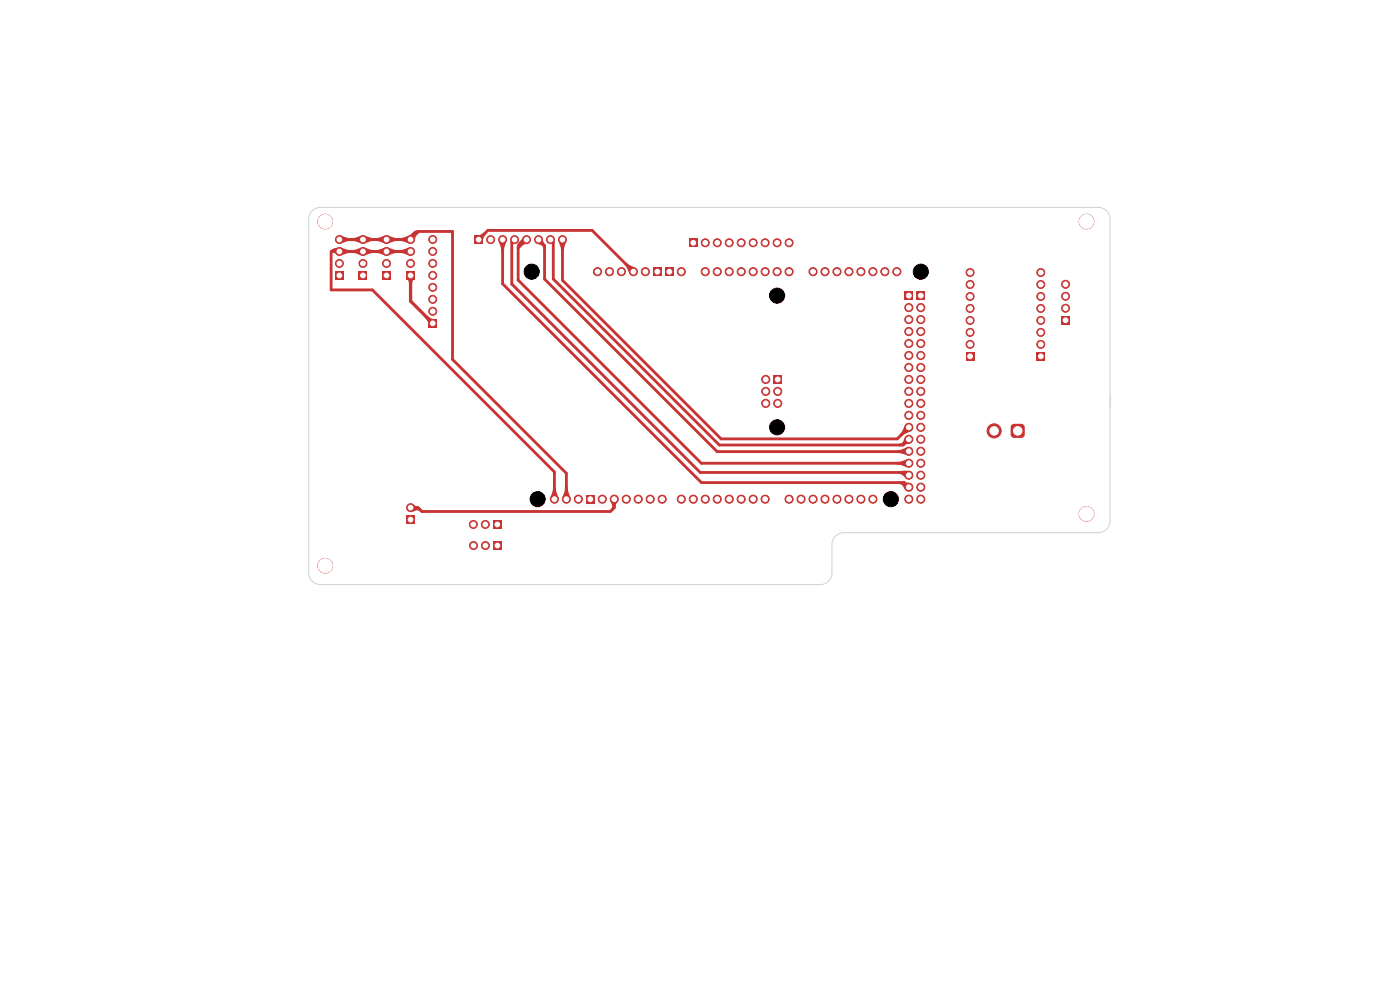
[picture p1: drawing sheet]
<svg xmlns="http://www.w3.org/2000/svg" width="297mm" height="210mm" viewBox="0 0 297 210" stroke-linecap="round" stroke-linejoin="round" font-family="sans-serif">
<path d="M225.2 67.1h1.7v1.7h-1.7z" fill="#c83434"/>
<g fill="#c83434" stroke="#c83434" stroke-width=".21">
<circle cx="226" cy="65.4" r=".85"/>
<circle cx="226" cy="62.8" r=".85"/>
<circle cx="226" cy="60.3" r=".85"/>
</g>
<path d="M86.2 109.4h1.7v1.7h-1.7z" fill="#c83434"/>
<circle cx="87.1" cy="107.7" r=".85" fill="#c83434" stroke="#c83434" stroke-width=".21"/>
<path d="M71.1 57.6h1.7v1.7h-1.7z" fill="#c83434"/>
<g fill="#c83434" stroke="#c83434" stroke-width=".21">
<circle cx="72" cy="55.9" r=".85"/>
<circle cx="72" cy="53.3" r=".85"/>
<circle cx="72" cy="50.8" r=".85"/>
</g>
<path d="M104.7 114.9h1.7v1.7h-1.7z" fill="#c83434"/>
<g fill="#c83434" stroke="#c83434" stroke-width=".21">
<circle cx="103" cy="115.7" r=".85"/>
<circle cx="100.4" cy="115.7" r=".85"/>
</g>
<path d="M81.1 57.6h1.7v1.7h-1.7z" fill="#c83434"/>
<g fill="#c83434" stroke="#c83434" stroke-width=".21">
<circle cx="82" cy="55.9" r=".85"/>
<circle cx="82" cy="53.3" r=".85"/>
<circle cx="82" cy="50.8" r=".85"/>
</g>
<path d="M100.7 50h1.7v1.7h-1.7z" fill="#c83434"/>
<g fill="#c83434" stroke="#c83434" stroke-width=".21">
<circle cx="104.1" cy="50.8" r=".85"/>
<circle cx="106.6" cy="50.8" r=".85"/>
<circle cx="109.2" cy="50.8" r=".85"/>
<circle cx="111.7" cy="50.8" r=".85"/>
<circle cx="114.2" cy="50.8" r=".85"/>
<circle cx="116.8" cy="50.8" r=".85"/>
<circle cx="119.3" cy="50.8" r=".85"/>
</g>
<path d="M146.2 50.7h1.7v1.7h-1.7z" fill="#c83434"/>
<g fill="#c83434" stroke="#c83434" stroke-width=".21">
<circle cx="149.6" cy="51.5" r=".85"/>
<circle cx="152.2" cy="51.5" r=".85"/>
<circle cx="154.7" cy="51.5" r=".85"/>
<circle cx="157.2" cy="51.5" r=".85"/>
<circle cx="159.8" cy="51.5" r=".85"/>
<circle cx="162.3" cy="51.5" r=".85"/>
<circle cx="164.9" cy="51.5" r=".85"/>
<circle cx="167.4" cy="51.5" r=".85"/>
</g>
<path d="M104.7 110.4h1.6v1.7h-1.6z" fill="#c83434"/>
<g fill="#c83434" stroke="#c83434" stroke-width=".21">
<circle cx="103" cy="111.2" r=".85"/>
<circle cx="100.4" cy="111.2" r=".85"/>
</g>
<path d="M86.2 57.6h1.7v1.7h-1.7z" fill="#c83434"/>
<g fill="#c83434" stroke="#c83434" stroke-width=".21">
<circle cx="87.1" cy="55.9" r=".85"/>
<circle cx="87.1" cy="53.3" r=".85"/>
<circle cx="87.1" cy="50.8" r=".85"/>
</g>
<path d="M90.9 67.7h1.8v1.7h-1.8z" fill="#c83434"/>
<g fill="#c83434" stroke="#c83434" stroke-width=".21">
<circle cx="91.8" cy="66" r=".85"/>
<circle cx="91.8" cy="63.5" r=".85"/>
<circle cx="91.8" cy="61" r=".85"/>
<circle cx="91.8" cy="58.4" r=".85"/>
<circle cx="91.8" cy="55.9" r=".85"/>
<circle cx="91.8" cy="53.3" r=".85"/>
<circle cx="91.8" cy="50.8" r=".85"/>
<circle cx="126.8" cy="57.6" r=".86"/>
<circle cx="134.4" cy="57.6" r=".86"/>
<circle cx="136.9" cy="57.6" r=".86"/>
<circle cx="165" cy="85.6" r=".86"/>
<circle cx="192.8" cy="105.9" r=".86"/>
<circle cx="195.3" cy="105.9" r=".86"/>
<circle cx="149.6" cy="57.6" r=".86"/>
<circle cx="152.2" cy="57.6" r=".86"/>
<circle cx="154.7" cy="57.6" r=".86"/>
<circle cx="157.2" cy="57.6" r=".86"/>
<circle cx="159.8" cy="57.6" r=".86"/>
<circle cx="162.3" cy="57.6" r=".86"/>
<circle cx="164.9" cy="57.6" r=".86"/>
<circle cx="167.4" cy="57.6" r=".86"/>
<circle cx="172.5" cy="57.6" r=".86"/>
<circle cx="175" cy="57.6" r=".86"/>
<circle cx="177.6" cy="57.6" r=".86"/>
<circle cx="180.1" cy="57.6" r=".86"/>
<circle cx="122.7" cy="105.9" r=".86"/>
<circle cx="187.7" cy="57.6" r=".86"/>
<circle cx="190.3" cy="57.6" r=".86"/>
<circle cx="162.3" cy="105.9" r=".86"/>
<circle cx="159.8" cy="105.9" r=".86"/>
<circle cx="157.2" cy="105.9" r=".86"/>
<circle cx="154.7" cy="105.9" r=".86"/>
<circle cx="152.2" cy="105.9" r=".86"/>
<circle cx="149.6" cy="105.9" r=".86"/>
<circle cx="147.1" cy="105.9" r=".86"/>
<circle cx="144.5" cy="105.9" r=".86"/>
<circle cx="140.5" cy="105.9" r=".86"/>
<circle cx="137.9" cy="105.9" r=".86"/>
<circle cx="135.4" cy="105.9" r=".86"/>
<circle cx="132.9" cy="105.9" r=".86"/>
<circle cx="130.3" cy="105.9" r=".86"/>
<circle cx="127.8" cy="105.9" r=".86"/>
<circle cx="167.4" cy="105.9" r=".86"/>
<circle cx="169.9" cy="105.9" r=".86"/>
<circle cx="172.5" cy="105.9" r=".86"/>
<circle cx="175" cy="105.9" r=".86"/>
<circle cx="177.6" cy="105.9" r=".86"/>
<circle cx="180.1" cy="105.9" r=".86"/>
<circle cx="182.6" cy="105.9" r=".86"/>
<circle cx="185.2" cy="105.9" r=".86"/>
<circle cx="192.8" cy="103.3" r=".86"/>
<circle cx="195.3" cy="103.3" r=".86"/>
<circle cx="192.8" cy="100.8" r=".86"/>
<circle cx="195.3" cy="100.8" r=".86"/>
<circle cx="192.8" cy="98.3" r=".86"/>
<circle cx="195.3" cy="98.3" r=".86"/>
<circle cx="192.8" cy="95.7" r=".86"/>
<circle cx="195.3" cy="95.7" r=".86"/>
<circle cx="192.8" cy="93.2" r=".86"/>
<circle cx="195.3" cy="93.2" r=".86"/>
<circle cx="192.8" cy="90.6" r=".86"/>
<circle cx="195.3" cy="90.6" r=".86"/>
<circle cx="192.8" cy="88.1" r=".86"/>
<circle cx="195.3" cy="88.1" r=".86"/>
<circle cx="192.8" cy="85.6" r=".86"/>
<circle cx="195.3" cy="85.6" r=".86"/>
<circle cx="192.8" cy="83" r=".86"/>
<circle cx="195.3" cy="83" r=".86"/>
<circle cx="192.8" cy="80.5" r=".86"/>
<circle cx="195.3" cy="80.5" r=".86"/>
<circle cx="192.8" cy="77.9" r=".86"/>
<circle cx="195.3" cy="77.9" r=".86"/>
<circle cx="192.8" cy="75.4" r=".86"/>
<circle cx="195.3" cy="75.4" r=".86"/>
<circle cx="192.8" cy="72.9" r=".86"/>
<circle cx="195.3" cy="72.9" r=".86"/>
<circle cx="192.8" cy="70.3" r=".86"/>
<circle cx="195.3" cy="70.3" r=".86"/>
<circle cx="192.8" cy="67.8" r=".86"/>
<circle cx="195.3" cy="67.8" r=".86"/>
<circle cx="192.8" cy="65.2" r=".86"/>
<circle cx="195.3" cy="65.2" r=".86"/>
<circle cx="182.6" cy="57.6" r=".86"/>
<circle cx="185.2" cy="57.6" r=".86"/>
</g>
<g fill="#c83434">
<path d="M124.4 105h1.7v1.8h-1.7z"/>
<path d="M138.6 56.8h1.7v1.7h-1.7z"/>
<path d="M141.1 56.8h1.8v1.7h-1.8z"/>
<path d="M164.1 79.6h1.7v1.8h-1.7z"/>
<path d="M191.9 61.8h1.8v1.8h-1.8z"/>
<path d="M194.5 61.8h1.7v1.8h-1.7z"/>
</g>
<g fill="#c83434" stroke="#c83434" stroke-width=".21">
<circle cx="129.3" cy="57.6" r=".86"/>
<circle cx="162.4" cy="85.6" r=".86"/>
<circle cx="165" cy="83" r=".86"/>
<circle cx="131.8" cy="57.6" r=".86"/>
<circle cx="162.4" cy="80.5" r=".86"/>
<circle cx="162.4" cy="83" r=".86"/>
<circle cx="117.6" cy="105.9" r=".86"/>
<circle cx="120.2" cy="105.9" r=".86"/>
<circle cx="144.5" cy="57.6" r=".86"/>
</g>
<path d="M214.6 90.2l.6-.3h1.4l.5 .2 .3 .6v1.5l-.2 .4-.6 .3h-1.4l-.5-.2-.3-.5v-1.5z" fill="#c83434"/>
<circle cx="210.9" cy="91.4" r="1.5" fill="#c83434" stroke="#c83434" stroke-width=".21"/>
<path d="M76.1 57.6h1.7v1.7h-1.7z" fill="#c83434"/>
<g fill="#c83434" stroke="#c83434" stroke-width=".21">
<circle cx="77" cy="55.9" r=".85"/>
<circle cx="77" cy="53.3" r=".85"/>
<circle cx="77" cy="50.8" r=".85"/>
</g>
<path d="M204.9 74.7h1.7v1.7h-1.7z" fill="#c83434"/>
<g fill="#c83434" stroke="#c83434" stroke-width=".21">
<circle cx="205.8" cy="73" r=".85"/>
<circle cx="205.8" cy="70.5" r=".85"/>
<circle cx="205.8" cy="68" r=".85"/>
<circle cx="205.8" cy="65.4" r=".85"/>
<circle cx="205.8" cy="62.9" r=".85"/>
<circle cx="205.8" cy="60.3" r=".85"/>
<circle cx="205.8" cy="57.8" r=".85"/>
</g>
<path d="M219.9 74.7h1.8v1.7h-1.8z" fill="#c83434"/>
<g fill="#c83434" stroke="#c83434" stroke-width=".21">
<circle cx="220.8" cy="73" r=".85"/>
<circle cx="220.8" cy="70.5" r=".85"/>
<circle cx="220.8" cy="68" r=".85"/>
<circle cx="220.8" cy="65.4" r=".85"/>
<circle cx="220.8" cy="62.9" r=".85"/>
<circle cx="220.8" cy="60.3" r=".85"/>
<circle cx="220.8" cy="57.8" r=".85"/>
<circle cx="230.5" cy="47" r="1.55"/>
<circle cx="69" cy="120" r="1.55"/>
<circle cx="230.5" cy="109" r="1.55"/>
<circle cx="69" cy="47" r="1.55"/>
</g>
<path d="M72 50.8h15.1l1.7-1.7h7.2v27.2l24.2 24.1v5.5M87.1 53.4h-16.8l-.1 8.1h8.8l38.6 38.6v5.8M101.5 50.8l2-1.9h22.1l8.8 8.7M106.6 50.8v9.4l42.2 42.2h43l1 .9M109.2 50.8l-.6 .6v8.9l40 39.9h43.6l.6 .6M111.7 50.8l-1.8 1.8v6.8l38.9 38.9h44M114.2 50.8l1.3 1.3v7.1l36.6 36.6 40.7-.1M116.8 50.8l.6 .6v7.8l35.2 35.2h39l1.2-1.2M119.3 50.8v8.7l33.7 33.6h37.3l2.5-2.5M130.3 105.9v1.8l-.8 .8h-40l-.8-.8h-1.6" fill="none" stroke="#c83434" stroke-width=".6"/>
<path d="M87.1 58.4v5.5l4.7 4.7" fill="none" stroke="#c83434" stroke-width=".7"/>
<g fill="#c83434">
<path d="M117.3 103.3h.6l.1 .8 .5 1.6a2.17 2.17 0 0 1-1.7 0l.4-1.6z"/>
<path d="M192.1 90.2a2.16 2.16 0 0 1 1.2 1.2l-2.1 1.3-.4-.4 .5-.7z"/>
<path d="M192.1 92.7l.7 .5 .2 .8-2.1 .7h-.2v-.6a.93 .93 0 0 0 1-.7z"/>
<path d="M132.8 55.6l2.1 1.3a2.17 2.17 0 0 1-1.2 1.2l-.8-1.5-.5-.6z"/>
<path d="M190.2 95.5l.8-.1 1.6-.5a2.16 2.16 0 0 1 0 1.7l-2.4-.5z"/>
<path d="M190.6 102.1l2.4 .4a2.16 2.16 0 0 1-.7 1.6l-.2-.2a1.9 1.9 0 0 0-1.5-1.2z"/>
<path d="M82.2 52.5l1.5 .5 .8 .1v.5l-2.3 .6a2.13 2.13 0 0 1 0-1.7z"/>
<path d="M190.5 99.9l1.5-.1 1 .2a2.15 2.15 0 0 1-.7 1.5l-1-.8-.8-.2z"/>
<path d="M119.9 103.3h.6v.8l.5 1.6a2.17 2.17 0 0 1-1.7 0l.5-1.6z"/>
<path d="M87.6 107l1.4 .7 .6 .4-.5 .5a1.14 1.14 0 0 0-1.4-.1h-.8a2.14 2.14 0 0 1 .7-1.5z"/>
<path d="M74.5 50.5l2.3-.5a2.13 2.13 0 0 1 0 1.6l-1.5-.4-.8-.1z"/>
<path d="M86.6 50.1l1.2-1 1.1-.3v.6l-.6 .2-.5 1.7-.7-.5z"/>
<path d="M118.5 51a2.13 2.13 0 0 1 1.7 0l-.6 2.4h-.6v-.9z"/>
<path d="M77.2 52.5l1.5 .5 .8 .1v.5l-2.3 .6a2.13 2.13 0 0 1 0-1.7z"/>
<path d="M105.8 51a2.13 2.13 0 0 1 1.7 0l-.6 2.4h-.6v-.9z"/>
<path d="M72.2 52.5l1.5 .5 .8 .1v.5l-2.3 .6a2.13 2.13 0 0 1 0-1.7z"/>
<path d="M84.6 50.5l2.3-.5a2.13 2.13 0 0 1 0 1.6l-1.5-.4-.8-.1z"/>
<path d="M79.5 53.1l2.3-.6a2.13 2.13 0 0 1 0 1.7l-1.5-.5-.8-.1z"/>
<path d="M111 50.4a2.13 2.13 0 0 1 1.2 1.1l-.9 .3a.79 .79 0 0 0-1.1 .8h-.6l.1-.7z"/>
<path d="M114.2 50.8l.9-.1 .1 .3a2.9 2.9 0 0 1 .6 1.8h-.6a1.21 1.21 0 0 0-1.2-1.1l-.2-.2z"/>
<path d="M190.2 98l.9-.1 1.5-.5a2.16 2.16 0 0 1 0 1.7l-1.6-.5h-.8z"/>
<path d="M90.1 67.4l.5-.5a2.44 2.44 0 0 0 1.5 .8l-.3 .9-.8 .3a2.56 2.56 0 0 0-.9-1.5z"/>
<path d="M101.2 50l.8-.3 .8-.5 .4 .4-.6 .9-.2 .7-.9-.4z"/>
<path d="M84.6 53.1l2.3-.6a2.13 2.13 0 0 1 0 1.7l-1.5-.5-.8-.1z"/>
<path d="M72.2 50l1.5 .4 .8 .1v.6l-2.3 .5a2.13 2.13 0 0 1 0-1.6z"/>
<path d="M129.5 106.1l.8-.2 .7 .5-.9 1.9-.1 .1-.4-.4a1.23 1.23 0 0 0-.1-1.6z"/>
<path d="M82.2 50l1.5 .4 .8 .1v.6l-2.3 .5a2.13 2.13 0 0 1 0-1.6z"/>
<path d="M79.5 50.5l2.3-.5a2.13 2.13 0 0 1 0 1.6l-1.5-.4-.8-.1z"/>
<path d="M74.5 53.1l2.3-.6a2.13 2.13 0 0 1 0 1.7l-1.5-.5-.8-.1z"/>
<path d="M87.1 58.4l.8 .9-.3 .2-.2 .6h-.6l-.2-.5-.3-.3z"/>
<path d="M70 53.2l.7-.4 1.1-.3a2.12 2.12 0 0 1 0 1.7l-.6-.4a.41 .41 0 0 0-.7-.1z"/>
<path d="M77.2 50l1.5 .4 .8 .1v.6l-2.3 .5a2.13 2.13 0 0 1 0-1.6z"/>
</g>
<path d="M66.2 44.7l.9-.5 .9-.2h165a2.5 2.5 0 0 1 2.5 2.5v64a2.5 2.5 0 0 1-2.5 2.5h-54a2.5 2.5 0 0 0-2.5 2.5v6a2.5 2.5 0 0 1-2.5 2.5h-106a2.5 2.5 0 0 1-2.5-2.5v-75l.2-1.1z" fill="none" stroke="#d0d2cd" stroke-width=".21"/>
<g fill="#fff" stroke="#fff" stroke-width=".21">
<circle cx="230.5" cy="47" r="1.5"/>
<circle cx="69" cy="120" r="1.5"/>
<circle cx="230.5" cy="109" r="1.5"/>
<circle cx="69" cy="47" r="1.5"/>
<circle cx="226" cy="67.9" r=".5"/>
<circle cx="226" cy="65.4" r=".5"/>
<circle cx="226" cy="62.8" r=".5"/>
<circle cx="226" cy="60.3" r=".5"/>
<circle cx="87.1" cy="110.2" r=".5"/>
<circle cx="87.1" cy="107.7" r=".5"/>
<circle cx="72" cy="58.4" r=".5"/>
<circle cx="72" cy="55.9" r=".5"/>
<circle cx="72" cy="53.4" r=".5"/>
<circle cx="72" cy="50.8" r=".5"/>
<circle cx="105.5" cy="115.7" r=".5"/>
<circle cx="103" cy="115.7" r=".5"/>
<circle cx="100.4" cy="115.7" r=".5"/>
<circle cx="82" cy="58.4" r=".5"/>
<circle cx="82" cy="55.9" r=".5"/>
<circle cx="82" cy="53.4" r=".5"/>
<circle cx="82" cy="50.8" r=".5"/>
<circle cx="101.5" cy="50.8" r=".5"/>
<circle cx="104.1" cy="50.8" r=".5"/>
<circle cx="106.6" cy="50.8" r=".5"/>
<circle cx="109.2" cy="50.8" r=".5"/>
<circle cx="111.7" cy="50.8" r=".5"/>
<circle cx="114.2" cy="50.8" r=".5"/>
<circle cx="116.8" cy="50.8" r=".5"/>
<circle cx="119.3" cy="50.8" r=".5"/>
<circle cx="147.1" cy="51.5" r=".5"/>
<circle cx="149.6" cy="51.5" r=".5"/>
<circle cx="152.2" cy="51.5" r=".5"/>
<circle cx="154.7" cy="51.5" r=".5"/>
<circle cx="157.2" cy="51.5" r=".5"/>
<circle cx="159.8" cy="51.5" r=".5"/>
<circle cx="162.3" cy="51.5" r=".5"/>
<circle cx="164.9" cy="51.5" r=".5"/>
<circle cx="167.4" cy="51.5" r=".5"/>
<circle cx="105.5" cy="111.3" r=".5"/>
<circle cx="103" cy="111.3" r=".5"/>
<circle cx="100.4" cy="111.3" r=".5"/>
<circle cx="87.1" cy="58.4" r=".5"/>
<circle cx="87.1" cy="55.9" r=".5"/>
<circle cx="87.1" cy="53.4" r=".5"/>
<circle cx="87.1" cy="50.8" r=".5"/>
<circle cx="91.8" cy="68.6" r=".5"/>
<circle cx="91.8" cy="66" r=".5"/>
<circle cx="91.8" cy="63.5" r=".5"/>
<circle cx="91.8" cy="61" r=".5"/>
<circle cx="91.8" cy="58.4" r=".5"/>
<circle cx="91.8" cy="55.9" r=".5"/>
<circle cx="91.8" cy="53.3" r=".5"/>
<circle cx="91.8" cy="50.8" r=".5"/>
<circle cx="126.8" cy="57.6" r=".51"/>
<circle cx="134.4" cy="57.6" r=".51"/>
<circle cx="136.9" cy="57.6" r=".51"/>
<circle cx="165" cy="85.6" r=".51"/>
<circle cx="192.8" cy="105.9" r=".51"/>
<circle cx="195.3" cy="105.9" r=".51"/>
<circle cx="149.6" cy="57.6" r=".51"/>
<circle cx="152.2" cy="57.6" r=".51"/>
<circle cx="154.7" cy="57.6" r=".51"/>
<circle cx="157.2" cy="57.6" r=".51"/>
<circle cx="159.8" cy="57.6" r=".51"/>
<circle cx="162.3" cy="57.6" r=".51"/>
<circle cx="164.9" cy="57.6" r=".51"/>
<circle cx="167.4" cy="57.6" r=".51"/>
<circle cx="172.5" cy="57.6" r=".51"/>
<circle cx="175" cy="57.6" r=".51"/>
<circle cx="177.6" cy="57.6" r=".51"/>
<circle cx="180.1" cy="57.6" r=".51"/>
<circle cx="122.7" cy="105.9" r=".51"/>
<circle cx="187.7" cy="57.6" r=".51"/>
<circle cx="190.3" cy="57.6" r=".51"/>
<circle cx="162.3" cy="105.9" r=".51"/>
<circle cx="159.8" cy="105.9" r=".51"/>
<circle cx="157.2" cy="105.9" r=".51"/>
<circle cx="154.7" cy="105.9" r=".51"/>
<circle cx="152.2" cy="105.9" r=".51"/>
<circle cx="149.6" cy="105.9" r=".51"/>
<circle cx="147.1" cy="105.9" r=".51"/>
<circle cx="144.5" cy="105.9" r=".51"/>
<circle cx="140.5" cy="105.9" r=".51"/>
<circle cx="137.9" cy="105.9" r=".51"/>
<circle cx="135.4" cy="105.9" r=".51"/>
<circle cx="132.9" cy="105.9" r=".51"/>
<circle cx="130.3" cy="105.9" r=".51"/>
<circle cx="127.8" cy="105.9" r=".51"/>
<circle cx="167.4" cy="105.9" r=".51"/>
<circle cx="169.9" cy="105.9" r=".51"/>
<circle cx="172.5" cy="105.9" r=".51"/>
<circle cx="175" cy="105.9" r=".51"/>
<circle cx="177.6" cy="105.9" r=".51"/>
<circle cx="180.1" cy="105.9" r=".51"/>
<circle cx="182.6" cy="105.9" r=".51"/>
<circle cx="185.2" cy="105.9" r=".51"/>
<circle cx="192.8" cy="103.3" r=".51"/>
<circle cx="195.3" cy="103.3" r=".51"/>
<circle cx="192.8" cy="100.8" r=".51"/>
<circle cx="195.3" cy="100.8" r=".51"/>
<circle cx="192.8" cy="98.3" r=".51"/>
<circle cx="195.3" cy="98.3" r=".51"/>
<circle cx="192.8" cy="95.7" r=".51"/>
<circle cx="195.3" cy="95.7" r=".51"/>
<circle cx="192.8" cy="93.2" r=".51"/>
<circle cx="195.3" cy="93.2" r=".51"/>
<circle cx="192.8" cy="90.6" r=".51"/>
<circle cx="195.3" cy="90.6" r=".51"/>
<circle cx="192.8" cy="88.1" r=".51"/>
<circle cx="195.3" cy="88.1" r=".51"/>
<circle cx="192.8" cy="85.6" r=".51"/>
<circle cx="195.3" cy="85.6" r=".51"/>
<circle cx="192.8" cy="83" r=".51"/>
<circle cx="195.3" cy="83" r=".51"/>
<circle cx="192.8" cy="80.5" r=".51"/>
<circle cx="195.3" cy="80.5" r=".51"/>
<circle cx="192.8" cy="77.9" r=".51"/>
<circle cx="195.3" cy="77.9" r=".51"/>
<circle cx="192.8" cy="75.4" r=".51"/>
<circle cx="195.3" cy="75.4" r=".51"/>
<circle cx="192.8" cy="72.9" r=".51"/>
<circle cx="195.3" cy="72.9" r=".51"/>
<circle cx="192.8" cy="70.3" r=".51"/>
<circle cx="195.3" cy="70.3" r=".51"/>
<circle cx="192.8" cy="67.8" r=".51"/>
<circle cx="195.3" cy="67.8" r=".51"/>
<circle cx="192.8" cy="65.2" r=".51"/>
<circle cx="195.3" cy="65.2" r=".51"/>
<circle cx="182.6" cy="57.6" r=".51"/>
<circle cx="185.2" cy="57.6" r=".51"/>
<circle cx="125.2" cy="105.9" r=".51"/>
<circle cx="139.5" cy="57.6" r=".51"/>
<circle cx="142" cy="57.6" r=".51"/>
<circle cx="165" cy="80.5" r=".51"/>
<circle cx="192.8" cy="62.7" r=".51"/>
<circle cx="195.3" cy="62.7" r=".51"/>
<circle cx="129.3" cy="57.6" r=".51"/>
<circle cx="162.4" cy="85.6" r=".51"/>
<circle cx="165" cy="83" r=".51"/>
<circle cx="131.8" cy="57.6" r=".51"/>
<circle cx="162.4" cy="80.5" r=".51"/>
<circle cx="162.4" cy="83" r=".51"/>
<circle cx="117.6" cy="105.9" r=".51"/>
<circle cx="120.2" cy="105.9" r=".51"/>
<circle cx="144.5" cy="57.6" r=".51"/>
<circle cx="215.9" cy="91.4" r=".9"/>
<circle cx="210.9" cy="91.4" r=".9"/>
<circle cx="77" cy="58.4" r=".5"/>
<circle cx="77" cy="55.9" r=".5"/>
<circle cx="77" cy="53.4" r=".5"/>
<circle cx="77" cy="50.8" r=".5"/>
<circle cx="205.8" cy="75.6" r=".5"/>
<circle cx="205.8" cy="73.1" r=".5"/>
<circle cx="205.8" cy="70.5" r=".5"/>
<circle cx="205.8" cy="68" r=".5"/>
<circle cx="205.8" cy="65.4" r=".5"/>
<circle cx="205.8" cy="62.9" r=".5"/>
<circle cx="205.8" cy="60.4" r=".5"/>
<circle cx="205.8" cy="57.8" r=".5"/>
<circle cx="220.8" cy="75.6" r=".5"/>
<circle cx="220.8" cy="73.1" r=".5"/>
<circle cx="220.8" cy="70.5" r=".5"/>
<circle cx="220.8" cy="68" r=".5"/>
<circle cx="220.8" cy="65.4" r=".5"/>
<circle cx="220.8" cy="62.9" r=".5"/>
<circle cx="220.8" cy="60.4" r=".5"/>
<circle cx="220.8" cy="57.8" r=".5"/>
</g>
<g fill="#000" stroke="#000" stroke-width=".21">
<circle cx="112.8" cy="57.6" r="1.6"/>
<circle cx="195.3" cy="57.6" r="1.6"/>
<circle cx="164.9" cy="62.7" r="1.6"/>
<circle cx="164.9" cy="90.6" r="1.6"/>
<circle cx="114.1" cy="105.9" r="1.6"/>
<circle cx="189" cy="105.9" r="1.6"/>
</g>
</svg>
